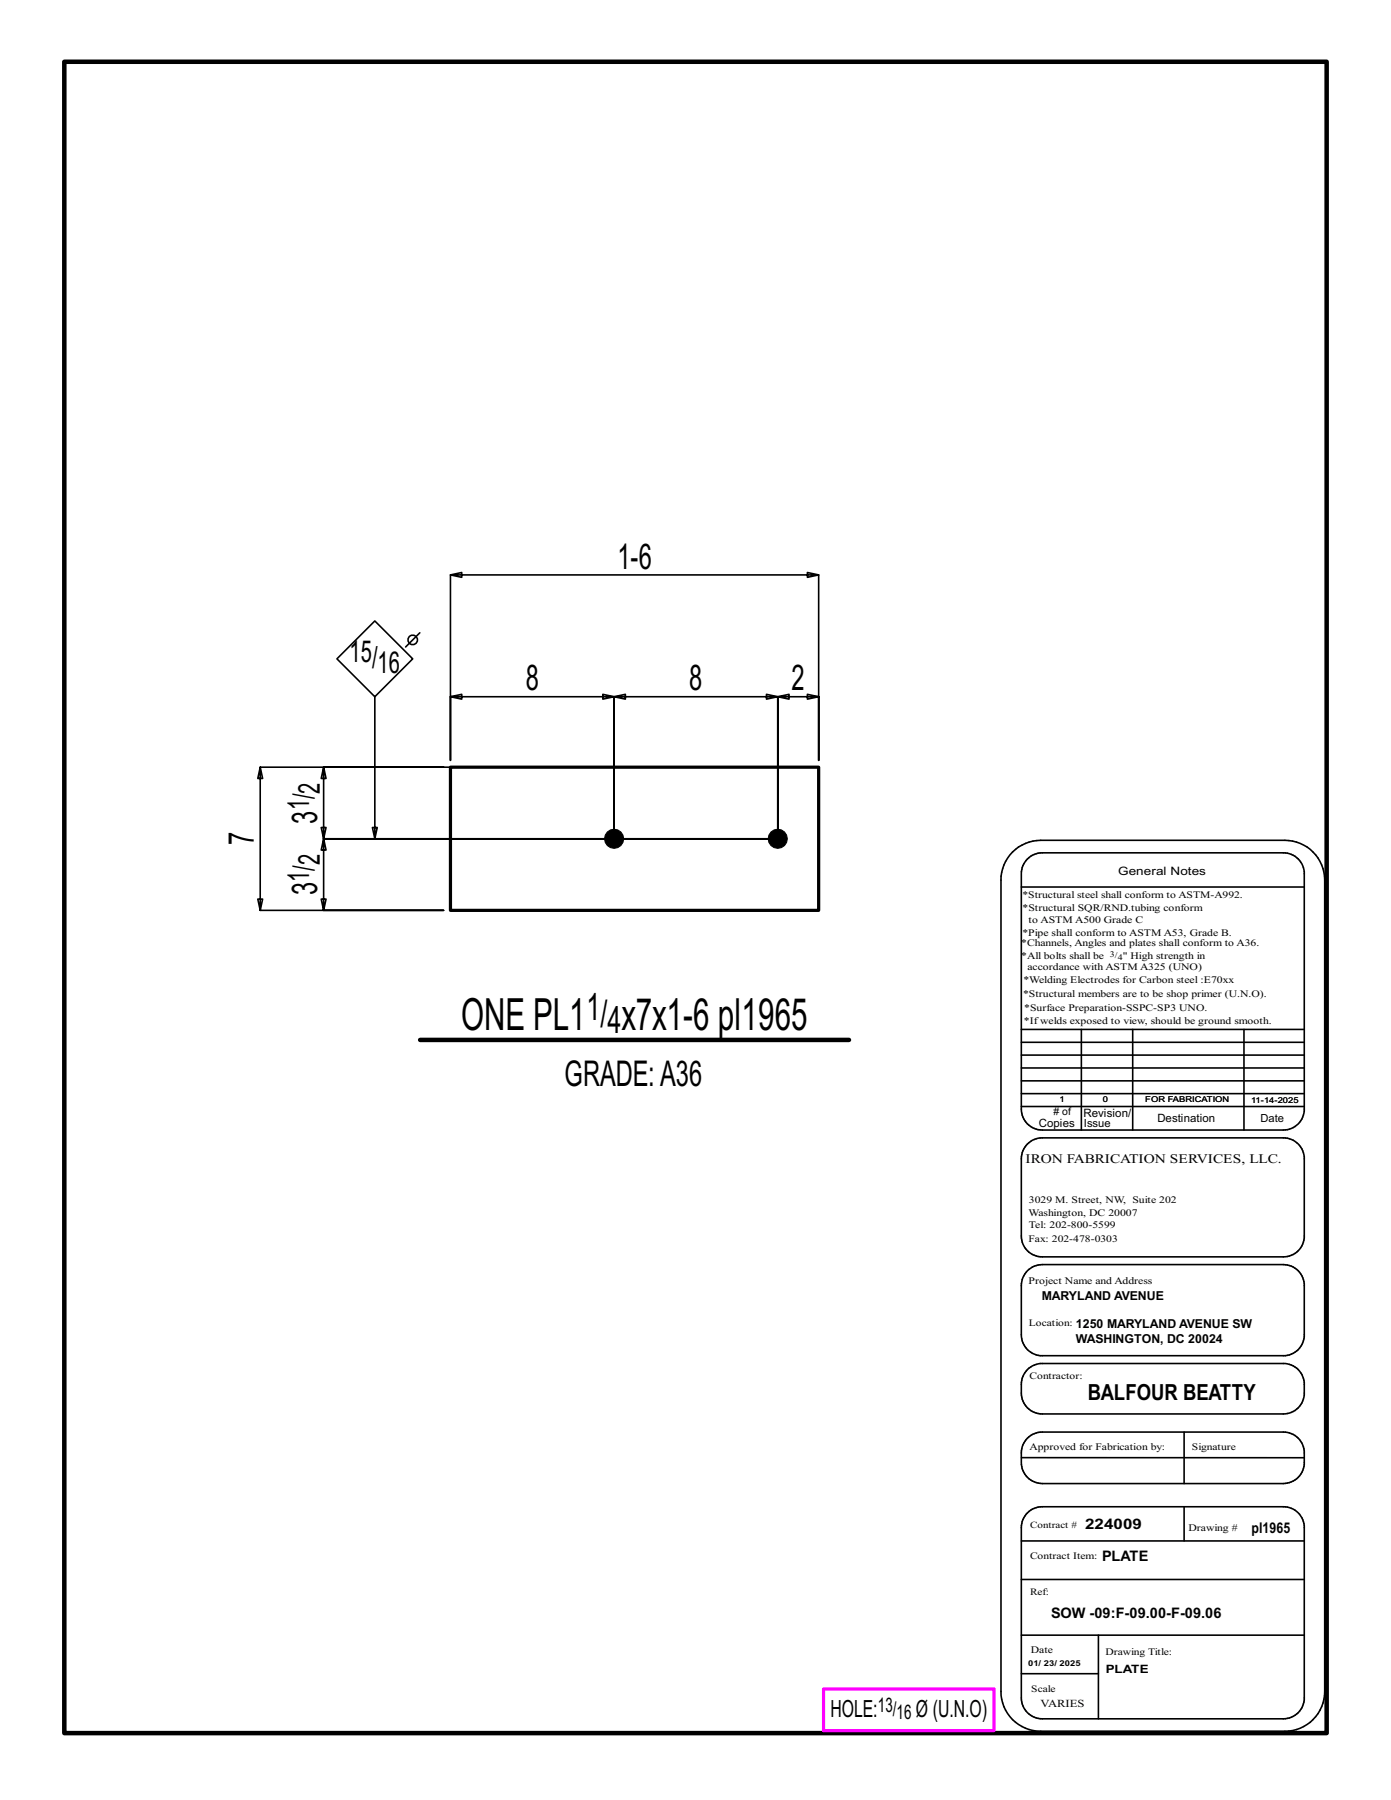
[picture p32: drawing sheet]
<svg xmlns="http://www.w3.org/2000/svg" width="216mm" height="279mm" viewBox="0 0 216 279" stroke-linecap="round" stroke-linejoin="round" font-family="sans-serif">
<defs><g id="words">
<g font-size="6.9">
<text x="71.6" y="159.9">ONE PL1</text>
<text x="96.5" y="159.9">x7x1-6 pl1965</text>
</g>
<g font-size="5.9">
<text x="91" y="158.3">1/</text>
<text x="94.3" y="160.4">4</text>
</g>
<g font-size="5.5">
<text x="95.8" y="88.2">1-6</text>
<text x="81.6" y="107.2">8</text>
<text x="107" y="107.2">8</text>
<text x="122.9" y="107.2">2</text>
<text x="39.4" y="131.2" transform="rotate(-90 39.4 131.2)">7</text>
<text x="49.2" y="127.8" transform="rotate(-90 49.2 127.8)">3</text>
<text x="49.2" y="139" transform="rotate(-90 49.2 139)">3</text>
<text x="87.6" y="168.6">GRADE:A36</text>
</g>
<g font-size="4.7">
<text x="54.3" y="102.8">15/</text>
<text x="58.6" y="104.5">16</text>
<text x="48" y="125.8" transform="rotate(-90 48 125.8)">1/</text>
<text x="49.7" y="123.2" transform="rotate(-90 49.7 123.2)">2</text>
<text x="48" y="136.9" transform="rotate(-90 48 136.9)">1/</text>
<text x="49.7" y="134.3" transform="rotate(-90 49.7 134.3)">2</text>
</g>
<g font-size="3.7">
<text x="128.9" y="266.6">HOLE:</text>
<text x="142.2" y="266.6">Ø (U.N.O)</text>
</g>
<text font-size="3.4" x="168.8" y="217.4">BALFOUR BEATTY</text>
<g font-size="3.1">
<text x="136.3" y="265.8">13/</text>
<text x="139.2" y="266.9">16</text>
</g>
<g font-size="2.3">
<text x="168.4" y="237.3">224009</text>
<text x="194.3" y="238">pl1965</text>
<text x="171" y="242.3">PLATE</text>
<text x="163.1" y="251.2">SOW -09:F-09.00-F-09.06</text>
</g>
<text font-size="2" x="159.2" y="180.5">IRON FABRICATION SERVICES, LLC.</text>
<g font-size="1.9">
<text x="161.7" y="201.8">MARYLAND AVENUE</text>
<text x="167" y="208.5">WASHINGTON, DC 20024</text>
<text x="167" y="206.1">1250 MARYLAND AVENUE SW</text>
</g>
<g font-size="1.8">
<text x="173.6" y="135.8">General Notes</text>
<text x="168.2" y="173.3">Revision/</text>
<text x="161.2" y="174.9">Copies</text>
<text x="179.6" y="174.2">Destination</text>
<text x="171.6" y="259.7">PLATE</text>
</g>
<g font-size="1.7">
<text x="168.2" y="174.9">Issue</text>
<text x="195.7" y="174.2">Date</text>
<text x="161.5" y="265">VARIES</text>
</g>
<g font-size="1.6">
<text x="158.7" y="141.5">*Structural SQR/RND.tubing conform</text>
<text x="159.7" y="143.3">to ASTM A500 Grade C</text>
<text x="158.5" y="146.9">*Channels, Angles and plates shall conform to A36.</text>
<text x="158.5" y="148.8">*All bolts shall be</text>
<text x="158.7" y="145.2">*Pipe shall conform to ASTM A53, Grade B.</text>
<text x="174.3" y="148.8">&quot; High strength in</text>
<text x="158.8" y="154.8">*Structural members are to be shop primer (U.N.O).</text>
<text x="158.9" y="152.7">*Welding Electrodes for Carbon steel :E70xx</text>
<text x="159.5" y="150.6">accordance with ASTM A325 (UNO)</text>
<text x="158.9" y="158.9">*Ifwelds exposed to view, should be ground smooth.</text>
<text x="159" y="157">*Surface Preparation-SSPC-SP3 UNO.</text>
<text x="163.5" y="173.1"># of</text>
<text x="159.7" y="188.7">Washington, DC 20007</text>
<text x="159.7" y="190.6">Tel: 202-800-5599</text>
<text x="159.7" y="186.8">3029 M. Street, NW, Suite 202</text>
<text x="159.7" y="199.3">Project Name and Address</text>
<text x="159.8" y="225.1">Approved for Fabrication by:</text>
<text x="184.5" y="237.6">Drawing #</text>
<text x="160" y="256.6">Date</text>
</g>
<g font-size="1.5">
<text x="158.7" y="139.4">*Structural steel shall conform to ASTM-A992.</text>
<text x="159.7" y="192.7">Fax: 202-478-0303</text>
<text x="159.7" y="205.8">Location:</text>
<text x="159.8" y="214">Contractor:</text>
<text x="185" y="225.1">Signature</text>
<text x="159.9" y="237.1">Contract #</text>
<text x="159.9" y="241.9">Contract Item:</text>
<text x="159.9" y="247.6">Ref:</text>
<text x="171.6" y="256.9">Drawing Title:</text>
<text x="160.1" y="262.7">Scale</text>
</g>
<g font-size="1.3">
<text x="172.3" y="148.5">3/</text>
<text x="173.5" y="149">4</text>
</g>
<g font-size="1.2">
<text x="164.5" y="171.1">1</text>
<text x="171.2" y="171.1">0</text>
<text x="177.8" y="171.1">FOR FABRICATION</text>
<text x="194.2" y="171.2">11-14-2025</text>
<text x="159.6" y="258.7">01/ 23/ 2025</text>
</g>
</g></defs>
<g fill="none" stroke="#000" stroke-width=".25">
<path d="M58.2 96.4l5.9 5.9-5.9 5.8-5.9-5.8zM65.2 98.2l-2.2 2.2M69.9 89.2l1.8 .4v-.7l-1.8 .3h57.2l-1.8 .4v-.7l1.8 .3v28.8v-9.9l-1.8-.3v.7l1.8-.4h-6.4l1.8-.3v.7l-1.8-.4v22.1v-22.1l-1.7-.3v.7l1.7-.4h-25.4l1.8-.3v.7l-1.8-.4v22.1v-22.1l-1.7-.3v.7l1.7-.4h-25.4l1.8-.3v.7l-1.8-.4v9.9zM58.2 108.1v22.1l-.4-1.8h.8l-.4 1.8M68.9 119.1h-28.5l-.4 1.7h.8l-.4-1.7v22.2l-.4-1.7h.8l-.4 1.7h28.5h-18.7l.4-1.7h-.7l.3 1.7v-11.1l.4 1.7h-.7l.3-1.7h70.5h-70.5l.4-1.8h-.7l.3 1.8v-11.1l.4 1.7h-.7l.3-1.7h45.1M157.2 132.3a6.3 6.3 0 0 1 4.3-1.9h37.9a6.2 6.2 0 0 1 6.2 6.2v126a6.2 6.2 0 0 1-6.2 6.1h-37.9a6.1 6.1 0 0 1-6.1-6.1v-126a6.1 6.1 0 0 1 1.8-4.3zM158.5 137.7h43.9M159.5 133.3a3.3 3.3 0 0 1 2.3-.9h37.4a3.3 3.3 0 0 1 3.2 2.9v37.2a3.2 3.2 0 0 1-3.2 2.9h-37.4a3.2 3.2 0 0 1-3.3-3.2v-36.6a3.2 3.2 0 0 1 1-2.3zM158.5 159.8h43.9M167.8 159.8v15.6M175.8 159.8v15.6M193.1 159.8v15.6"/>
<path d="M158.5 165.8h43.9M158.5 167.8h43.9M158.5 163.8h43.9M158.5 161.8h43.9M158.5 171.8h43.9M158.5 169.8h43.9M159.5 177.6a3.3 3.3 0 0 1 2.3-1h37.4a3.3 3.3 0 0 1 3.2 3v12.6a3.3 3.3 0 0 1-3.2 2.9h-37.4a3.2 3.2 0 0 1-3.3-3.2v-12a3.2 3.2 0 0 1 1-2.3zM159.5 197.2l1-.7 1.3-.2h37.4a3.3 3.3 0 0 1 3.2 2.9v8.3a3.2 3.2 0 0 1-2.9 2.9h-38.1a3.3 3.3 0 0 1-2.9-3.2v-8l.3-.9zM159.5 212.6l.7-.6 1.2-.4h37.8a3.2 3.2 0 0 1 3.2 3v2a3.3 3.3 0 0 1-3.2 2.9h-37.4a3.2 3.2 0 0 1-3.3-3.3v-1.3a3.3 3.3 0 0 1 1-2.3zM158.5 239.2h43.9M158.5 226.3h43.9M159.5 234.8a3.3 3.3 0 0 1 2.3-.9h37.4a3.3 3.3 0 0 1 3.2 2.9v27.1a3.3 3.3 0 0 1-3.2 2.9h-37.4a3.2 3.2 0 0 1-3.3-3.2v-26.5a3.2 3.2 0 0 1 1-2.3z"/>
<path d="M159.5 223.2a3.3 3.3 0 0 1 2.3-.9h37.4a3.3 3.3 0 0 1 3.2 2.9v2.1a3.3 3.3 0 0 1-3.2 3h-37.4a3.3 3.3 0 0 1-3.3-3.3v-1.5a3.2 3.2 0 0 1 1-2.3zM183.8 222.3v8M183.8 233.9v5.3M158.5 245.2h43.9M158.5 259.8h12M158.5 253.8h43.9M170.5 253.8v13"/>
<circle cx="64.1" cy="99.3" r=".74"/>
</g>
<path d="M10 9.6h195.9v259.4h-195.9zM65.2 161.4h66.6" fill="none" stroke="#000" stroke-width=".7"/>
<path d="M127.8 262.2h26.5v6.4h-26.5z" fill="none" stroke="#f0f" stroke-width=".5"/>
<g fill="#000" stroke="#000" stroke-width=".16">
<circle cx="95.3" cy="130.2" r="1.49"/>
<circle cx="120.7" cy="130.2" r="1.49"/>
</g>
<path d="M69.9 119.1h57.2v22.2h-57.2z" fill="none" stroke="#000" stroke-width=".5"/>
<use href="#words"/>
</svg>
